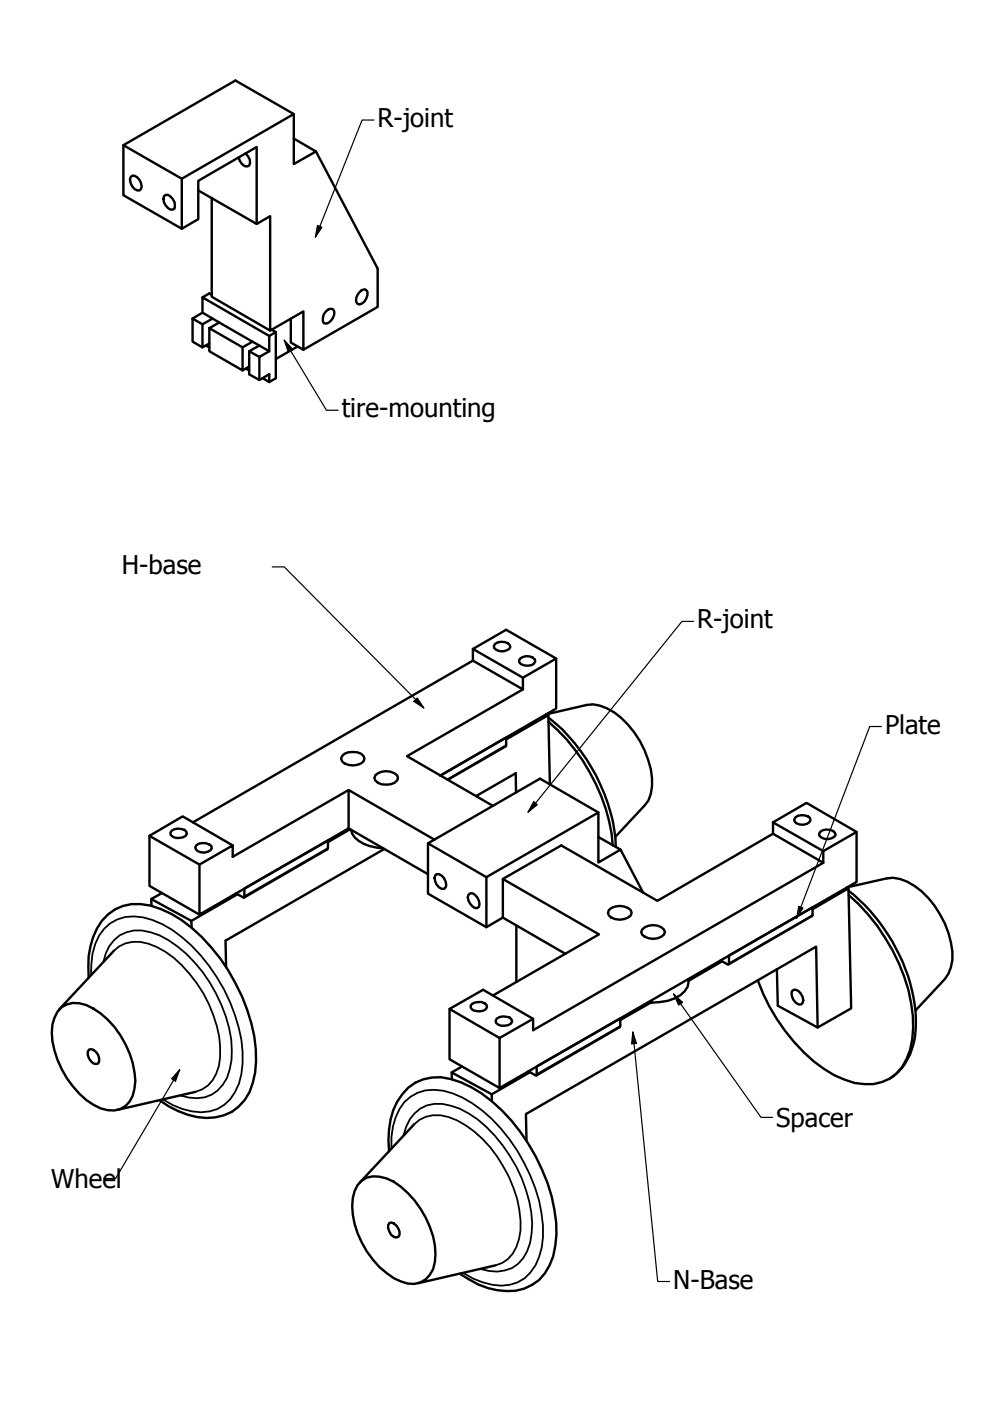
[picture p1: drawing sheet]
<svg xmlns="http://www.w3.org/2000/svg" width="210mm" height="297mm" viewBox="0 0 210 297" stroke-linecap="round" stroke-linejoin="round" font-family="sans-serif">
<defs><g id="words">
<g font-size="5.5">
<text x="80.1" y="27">R-joint</text>
<text x="72.5" y="88.5">tire-mounting</text>
<text x="25.8" y="121.7">H-base</text>
<text x="147.8" y="133.2">R-joint</text>
<text x="187.6" y="155.6">Plate</text>
<text x="164.6" y="238.9">Spacer</text>
<text x="10.9" y="251.9">Wheel</text>
<text x="142.7" y="273.2">N-Base</text>
</g>
</g></defs>
<!-- layer: Visible (ISO) -->
<g fill="none" stroke="#000" stroke-width=".51">
<path d="M26.2 30.8v10.6l12.3 7.1M27.7 37.6l.3-.3a2.17 2.17 0 0 1 1.9 2.8l-.3 .3a2.17 2.17 0 0 1-1.9-2.8zM52.1 32.5a2.14 2.14 0 0 1 .7 2.6l-.3 .2a2.08 2.08 0 0 1-1.9-1.9M62.3 24.2l-23.8 13.7v10.6l3.5-2v-8.2l12.4-7.1v16.3l2.9-1.7v24.3l7-4.1v8.2l15.8-9.1v-8.2l-13.1-24.8M62.3 29.4l4.7 2.7-4.7 2.7v-10.6l-12.4-7.1-23.7 13.7 12.3 7.1M34.7 41.6l.4-.3a2.07 2.07 0 0 1 2 2.3l-.1 .6-.4 .2a2.06 2.06 0 0 1-1.9-2.2zM42 40.4l12.4 7.1M44.9 42v20.9l12.4 7.2M40.8 67.5l2.1-1.2 2.2 1.2-2.2 1.3zM40.8 67.5v4.9l2.1 1.2M42.9 68.8v4.8l1.5-.8M42.9 66.3v-3.3l14.2 8.2"/>
<path d="M43.6 73.3l.8 .3M44.4 69.6l2.1-1.2 7 4-2.1 1.2zM44.4 69.6v4.9l7 4v-4.9M44.9 62.5l-.5-.3-1.5 .8M45.1 67.5l1.4 .9M52.1 78.2l.7 .3M52.8 77.7l-1.4 .8M55 75.7v4.9M55 73.3l-2.2 1.2 2.2 1.2 2.1-1.2M57.1 71.2v3.3l-3.6-2.1M57.6 69.9l.9 .5v9.8l-1.4 .8v-1.6l-2.1 1.2-2.2-1.2v-4.9M58.5 70.4l-1.4 .8"/>
<path d="M61.7 67.5v5.1l2.6 1.6M63.1 73.5l-4.6 2.6M69.1 66l.6-.4 .5-.1 .4 .1a2.05 2.05 0 0 1-.9 2.8l-.6 .2-.5-.1a2.22 2.22 0 0 1 .5-2.5zM76.2 62l.5-.5 .6-.2 .4 .2a2.05 2.05 0 0 1-1 2.9l-.5 .2-.4-.2a1.87 1.87 0 0 1 .4-2.4zM55.7 80.2l1.4 .8M100.3 137.6l10.6 6.1v2.5l-10.6-6.1v-2.5l7-4.1 10.6 6.1-7 4.1M105 136.5a2.43 2.43 0 0 1 3.1 .3l.1 .4a2.24 2.24 0 0 1-3.4 .2l-.1-.4zM110.3 139.6a2.3 2.3 0 0 1 3.1 .2l.1 .5a1.79 1.79 0 0 1-2.3 .8l-.7-.3-.4-.4-.1-.4zM117.9 139.6v10.6l-24.6 14.3 14-8.1v1.8l-12.4 7.1M73 159.8a4.3 4.3 0 0 1 3.6 0l.5 .5 .2 .5a2.17 2.17 0 0 1-2.5 1.5 2.17 2.17 0 0 1-2.5-1.5l.2-.5zM100.3 140.1l-59.4 34.3M110.9 146.2l-24.6 14.1 18.2 10.6"/>
<path d="M116.3 153a39.9 39.9 0 0 1 13.6 26.2M116.3 152.1a39 39 0 0 1 14.2 25.7l.1 1.8M116.3 151.6l-9 5.2M31.7 177.2v10.6l10.6 6.1M36.4 176.1a2.51 2.51 0 0 1 3.1 .2l.1 .5a2.12 2.12 0 0 1-3 .6l-.4-.4-.1-.4zM41.7 179.2a2.61 2.61 0 0 1 3.1 .2l.1 .5a2.17 2.17 0 0 1-3.4 .2l-.1-.5zM73.9 167.5v8.1l-31.6 18.3v-10.6M73.9 175.6l16.8 9.7M74.2 175.8l-4.7 2.7M74.4 175.9a4.2 4.2 0 0 0 2.8 3l1.2 .5 2.8 .5M79.6 164.4a3.5 3.5 0 0 1 4.6 0l.2 .6a2.21 2.21 0 0 1-2.5 1.4 2.18 2.18 0 0 1-2.5-1.4zM90.7 178.8v10.7l12.4 7.1"/>
<path d="M92.1 178l-18.2-10.5-24.6 14.2v-2.5l-10.6-6.1-7 4.1 10.6 6.1 7-4.1M101.1 168.7v.2M109.4 168l-.1-4.1-8.3 4.9M116.6 166.3l-.3-14.7-.4-.2 8.5-1.9a8.6 8.6 0 0 1 7.3 2.7 19.5 19.5 0 0 1 6.5 14.5l-.2 1.6-.5 1.4-.8 1.1-6.3 6.7M126.9 172.3l-23.8 13.7v10.6l3.5-2.1v-8.1l12.4-7.2 20.4 11.8 24.5-14.2M126.9 177.5l4.7 2.6-4.7 2.8v-10.6l-12.4-7.2-23.8 13.7 12.4 7.2M163.9 174.4l10.7 6.1v2.4l-10.7-6.1zM163.9 174.4l7.1-4.2 10.6 6.2-7 4.1M168.7 173.3a2.51 2.51 0 0 1 3.1 .2v.5a2.17 2.17 0 0 1-3.3 .2l-.1-.5zM173.9 176.3a2.43 2.43 0 0 1 3.1 .3l.2 .4a2.23 2.23 0 0 1-3.5 .2v-.4zM181.6 176.4v10.6l-75.7 43.7v-10.6M32.1 190.6v1.5"/>
<path d="M34.4 189.3l-2.3 1.3 8.5 4.6v1.5M50 189.4l1.8 .9v-1.9l17.7-10.2v1.6l-.1 .3-17.6 10.2M50.4 189.6l-9.8 5.6M81.5 180l-33.7 19.4 .1 5.7M92.3 185.6l.3-.3a2.17 2.17 0 0 1 1.9 2.8l-.3 .4a2.19 2.19 0 0 1-1.9-2.9zM99.3 189.7l.4-.3a2.07 2.07 0 0 1 2 2.3l-.2 .6-.3 .2a2.15 2.15 0 0 1-2-2.3zM106.6 186.4l20.4 11.7-22.5 13M106.6 194.5l13.3 7.7M109.5 196.2v12M129.1 193a3.5 3.5 0 0 1 4.6 0l.2 .5a2.32 2.32 0 0 1-2.5 1.5 2.17 2.17 0 0 1-2.5-1.5zM131.6 180.1l4.7 9.1M136.1 197.1a3.3 3.3 0 0 1 4.7 0l.2 .5a2.3 2.3 0 0 1-2.5 1.5 2.32 2.32 0 0 1-2.5-1.5z"/>
<path d="M174.6 182.9l-61.6 35.5v-2.4l-10.6-6.1-7.1 4 10.6 6.2M179.9 188.3l-7.6 4.5M179.9 188.8a38.4 38.4 0 0 1 14.2 25.6 17.2 17.2 0 0 1-2.3 11.2 11.7 11.7 0 0 1-3.3 3.2M180 189.8a40.1 40.1 0 0 1 13.5 25.6 17.4 17.4 0 0 1-2.2 10.8 8.6 8.6 0 0 1-8 3.7 19.2 19.2 0 0 1-10.8-4.9 40.9 40.9 0 0 1-11.8-17.2M13.1 213.5a5.3 5.3 0 0 1 5.2-.4 18.5 18.5 0 0 1 10.2 14.2 9 9 0 0 1-1 6.2 4.5 4.5 0 0 1-4.6 1.9 12.3 12.3 0 0 1-7.5-5.1 19.4 19.4 0 0 1-4.4-11.4 7.1 7.1 0 0 1 2.1-5.4zM18.8 207.3a17.4 17.4 0 0 1 2.8-12.1 9.6 9.6 0 0 1 10.3-3.2 25.7 25.7 0 0 1 12.9 8.8 39.2 39.2 0 0 1 9.4 21.6 18.3 18.3 0 0 1-1.3 9.2 9.4 9.4 0 0 1-9.1 5.4 17.7 17.7 0 0 1-10-3.7M24.1 201.6l-11.5 12.4M95.3 213.9v10.7l10.6 6.1M100 212.9a2.61 2.61 0 0 1 3.2 .2l.1 .4a1.88 1.88 0 0 1-2.3 .9l-.7-.2-.4-.4-.1-.5zM105.3 215.9a2.51 2.51 0 0 1 3.2 .2l.1 .5a2.12 2.12 0 0 1-3 .6l-.4-.4-.1-.4zM113 216l-7.1 4.1M138.2 212.5l-6.7 3.8"/>
<path d="M146 207.6a3.4 3.4 0 0 1-1.7 3.4 10.5 10.5 0 0 1-6.1 1.6M152.8 203.6l1.4 .9h.3l.1-1.9 17.7-10.2v1.6l-.2 .2-17.6 10.3M153.1 203.8l-7.1 4.1M164.7 205.5l.2 7.7 8.5 4.7 7.1-4.1-.6-25.5-.3-.2 8.4-1.9a7.7 7.7 0 0 1 5.9 1.6 19.7 19.7 0 0 1 8 15.7l-.3 1.6-.5 1.3-.8 1.2-6.2 6.6M167.9 210.2l.4-.3a2.19 2.19 0 0 1 1.9 2.7l-.3 .4a2.25 2.25 0 0 1-2-2.8zM173.4 217.9l-.4-17.2-61.5 35.5 .1 5.7M18.9 222.6a1.8 1.8 0 0 1 2.1 1.8v.6l-.2 .5a1.5 1.5 0 0 1-1.9-1.1l-.3-.8v-.6zM41.4 231.5l-16.5 3.8M87.8 238.4l-11.5 12.3M95.8 227.4v1.4M98 226.1l-2.2 1.3 8.5 4.6v1.5M112 227.1l1.7 .9 .1-1.9 17.7-10.2v1.6l-.1 .3-17.7 10.2"/>
<path d="M112.4 227.3l-8.1 4.7M76.7 250.3a5.4 5.4 0 0 1 5.3-.4 15.5 15.5 0 0 1 7.2 6.4 16.7 16.7 0 0 1 3 11.3 4.9 4.9 0 0 1-7.2 4.1 17.3 17.3 0 0 1-9.2-10.2 13.9 13.9 0 0 1-.6-9l.6-1.2zM82.5 244.1a16.6 16.6 0 0 1 2.8-12.1 9.4 9.4 0 0 1 10.3-3.2 26.1 26.1 0 0 1 12.8 8.7 40.5 40.5 0 0 1 9.5 21.6 19 19 0 0 1-1.4 9.2 9.7 9.7 0 0 1-11.1 5.2 18.8 18.8 0 0 1-7.9-3.4M82.5 259.3a1.58 1.58 0 0 1 2 1.2l.2 .7v.6l-.2 .4a1.45 1.45 0 0 1-2-1.1l-.2-.7v-.6zM105.1 268.3l-16.5 3.8"/>
</g>
<!-- layer: Visible Narrow (ISO) -->
<path d="M107.3 158l-12.5 7.3M69.5 179.8l-17.7 10.2M172.3 194l-17.7 10.3M19.3 206.7a14.1 14.1 0 0 1 2.8-9.8 9 9 0 0 1 10.2-1.8 28.5 28.5 0 0 1 13.7 12.1 35 35 0 0 1 5.4 15.9 14.6 14.6 0 0 1-2.6 9.9 8 8 0 0 1-8.1 2.6l-2-.5-2.1-.8-2.1-1.2M21.9 204a7.5 7.5 0 0 1 8.2-6.7 18.6 18.6 0 0 1 11.1 6.7 32.3 32.3 0 0 1 7.8 16.3 15.8 15.8 0 0 1-.9 8.2 7 7 0 0 1-8 4.2l-1.9-.4M24.1 201.6a6.8 6.8 0 0 1 7.3-1.5 20.5 20.5 0 0 1 10.3 8.4 24.1 24.1 0 0 1 4.7 17.5 7 7 0 0 1-5 5.5M131.5 217.5l-17.7 10.3M87.8 238.4a6.8 6.8 0 0 1 7.3-1.6 21.9 21.9 0 0 1 11.6 10.6 23.8 23.8 0 0 1 3.7 13.4 8.6 8.6 0 0 1-3.9 7l-1.4 .5M83 243.5a14.3 14.3 0 0 1 2.7-9.8 9 9 0 0 1 10.3-1.9 30.1 30.1 0 0 1 15.1 14.8 29.1 29.1 0 0 1 3.8 17.9 9.9 9.9 0 0 1-5.2 7.4 10 10 0 0 1-7.3 0l-2.1-.8-2.1-1.2M85.5 240.8a8.3 8.3 0 0 1 5-6.4 9.8 9.8 0 0 1 7 .7 25.7 25.7 0 0 1 10.6 9.9 29.7 29.7 0 0 1 4.7 14.4 11.3 11.3 0 0 1-2.9 8.6 8.1 8.1 0 0 1-8 1" fill="none" stroke="#000" stroke-width=".38"/>
<!-- layer: Symbol (ISO) -->
<g fill="none" stroke="#000" stroke-width=".25">
<path d="M79.3 25.4h-2.5l-9.9 24.9M67.3 47.8l1 .4-1.4 2.1zM60.3 72.1l1.7 1.9-.9 .5zM60.3 72.1l8.9 14.9h2.5M57.7 120.2h2.6l29.6 29.9M147.1 131.7h-2.5l-32.6 40.5M87.8 148.7l.7-.7 1.4 2.1zM186.9 154h-2.5l-15.5 40.7M113.2 170l.7 .6-1.9 1.6zM169.4 192.2l.8 .3-1.3 2.2zM134.2 218.8l5.2 52.9h2.6M134.2 218.8l.7 2.4-1 .1z"/>
<path d="M142.8 210.7l18.6 26.2h2.4M142.8 210.7l1.9 1.8-.8 .6zM38.1 226.8l-13.6 23.1h-2.5M38.1 226.8l-.9 2.4-.8-.5z"/>
</g>
<g fill="#000">
<path d="M67.3 47.8l1 .4-1.4 2.1z" fill-rule="evenodd"/>
<path d="M60.3 72.1l1.7 1.9-.9 .5z" fill-rule="evenodd"/>
<path d="M87.8 148.7l.7-.7 1.4 2.1z" fill-rule="evenodd"/>
<path d="M113.2 170l.7 .6-1.9 1.6z" fill-rule="evenodd"/>
<path d="M169.4 192.2l.8 .3-1.3 2.2z" fill-rule="evenodd"/>
<path d="M142.8 210.7l1.9 1.8-.8 .6z" fill-rule="evenodd"/>
<path d="M38.1 226.8l-.9 2.4-.8-.5z" fill-rule="evenodd"/>
<path d="M134.2 218.8l.7 2.4-1 .1z" fill-rule="evenodd"/>
</g>
<use href="#words"/>
</svg>
